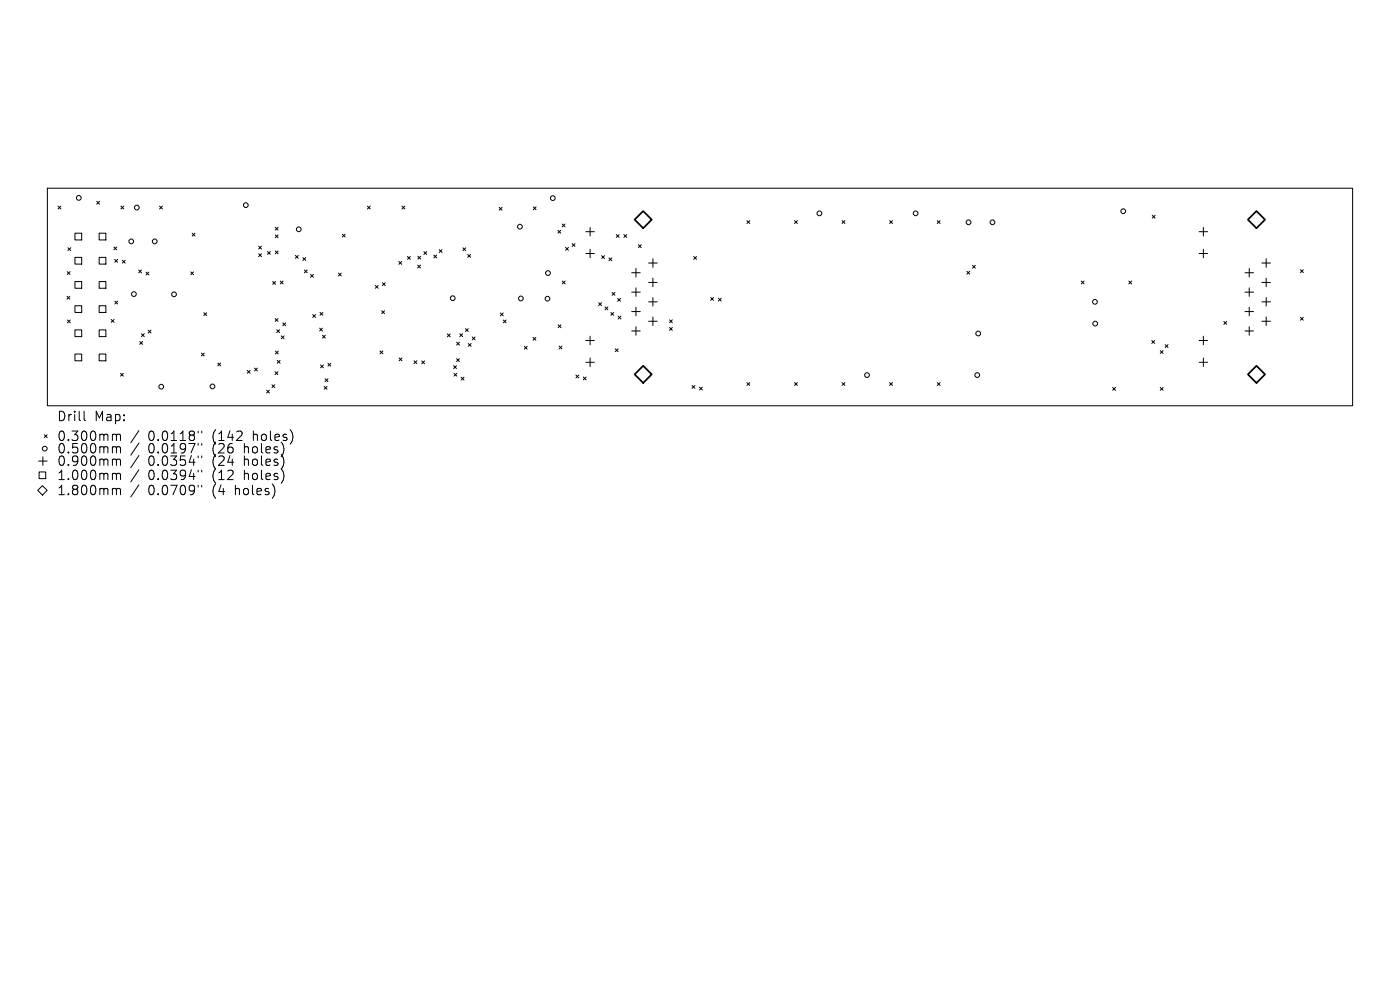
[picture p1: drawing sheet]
<svg xmlns="http://www.w3.org/2000/svg" width="297mm" height="210mm" viewBox="0 0 297 210" stroke-linecap="round" stroke-linejoin="round" font-family="sans-serif">
<defs><g id="words">
<g font-size="2.8">
<text x="12" y="89.6">Drill</text>
<text x="20" y="89.6">Map:</text>
<text x="12" y="93.8">0.300mm</text>
<text x="31.4" y="93.8">0.0118&quot;</text>
<text x="45.2" y="93.8">(142</text>
<text x="53.9" y="93.8">holes)</text>
<text x="12" y="96.5">0.500mm</text>
<text x="12" y="99.1">0.900mm</text>
<text x="31.4" y="96.5">0.0197&quot;</text>
<text x="31.4" y="99.1">0.0354&quot;</text>
<text x="45.2" y="96.5">(26</text>
<text x="45.2" y="99.1">(24</text>
<text x="52" y="96.5">holes)</text>
<text x="52" y="99.1">holes)</text>
<text x="12" y="102.1">1.000mm</text>
<text x="12" y="105.3">1.800mm</text>
<text x="31.4" y="102.1">0.0394&quot;</text>
<text x="31.4" y="105.3">0.0709&quot;</text>
<text x="45.2" y="102.1">(12</text>
<text x="45.2" y="105.3">(4</text>
<text x="50.1" y="105.3">holes)</text>
<text x="52" y="102.1">holes)</text>
</g>
</g></defs>
<g fill="none" stroke="#000" stroke-width=".21">
<path d="M10.1 39.9h276.9v46.2h-276.9zM12.3 43.7l.6 .6M12.9 43.7l-.6 .6M14.3 57.6l.6 .6M14.4 52.5l.6 .7M14.9 57.6l-.6 .6M15 52.5l-.6 .7M15.9 49.5h1.4v1.4h-1.4zM15.9 54.6h1.4v1.4h-1.4zM15.9 59.7h1.4v1.5h-1.4zM20.5 42.7l.6 .6M21 49.5h1.5v1.4h-1.5z"/>
<path d="M21 54.6h1.5v1.4h-1.5zM21 59.7h1.5v1.5h-1.5zM21.1 42.7l-.6 .6M24.2 52.4l.6 .6M24.3 55l.7 .6M24.8 52.4l-.6 .6M25 55l-.7 .6M25.6 43.7l.6 .6M26 55.2l.6 .6M26.2 43.7l-.6 .6M26.6 55.2l-.6 .6M29.4 57.3l.6 .6"/>
<path d="M30 57.3l-.6 .6M31 57.7l.6 .6M31.6 57.7l-.6 .6M33.8 43.7l.7 .6M34.5 43.7l-.7 .6M40.5 57.7l.6 .6M40.8 49.5l.6 .6M41.1 57.7l-.6 .6M41.4 49.5l-.6 .6M54.9 52.2l.6 .6M54.9 53.8l.6 .6M55.5 52.2l-.6 .6"/>
<path d="M55.5 53.8l-.6 .6M56.8 53.4l.6 .6M57.4 53.4l-.6 .6M57.8 59.7l.7 .6M58.4 48.2l.6 .6M58.4 49.8l.6 .6M58.4 53.2l.6 .6M58.5 59.7l-.7 .6M59 48.2l-.6 .6M59 49.8l-.6 .6M59 53.2l-.6 .6M59.5 59.6l.6 .6"/>
<path d="M60.1 59.6l-.6 .6M62.7 54.2l.6 .6M63.3 54.2l-.6 .6M64.3 54.6l.6 .7M64.6 57.3l.6 .6M64.9 54.6l-.6 .7M65.2 57.3l-.6 .6M65.9 58.2l.6 .6M66.5 58.2l-.6 .6M71.8 57.9l.6 .6M72.4 57.9l-.6 .6M72.6 49.7l.6 .6"/>
<path d="M73.2 49.7l-.6 .6M77.9 43.7l.7 .6M78.6 43.7l-.7 .6M81.1 60l.6 .6M81.7 60l-.6 .6M84.6 55.5l.6 .6M85.2 55.5l-.6 .6M85.3 43.7l.6 .6M85.9 43.7l-.6 .6M86.4 54.4l.7 .6M87.1 54.4l-.7 .6M88.6 56.2l.6 .6"/>
<path d="M88.6 54.4l.6 .6M89.2 56.2l-.6 .6M89.2 54.4l-.6 .6M89.9 53.4l.6 .6M90.5 53.4l-.6 .6M92 54.1l.6 .6M92.6 54.1l-.6 .6M93.2 53l.6 .6M93.8 53l-.6 .6M98.2 52.6l.6 .6M98.8 52.6l-.6 .6M99.2 54l.6 .6"/>
<path d="M99.8 54l-.6 .6M105.9 44l.6 .6M106.5 44l-.6 .6M113.1 43.9l.6 .6M113.7 43.9l-.6 .6M118.4 48.9l.6 .6M119 48.9l-.6 .6M119.3 47.5l.6 .6M119.3 59.6l.6 .6M119.9 47.5l-.6 .6M119.9 59.6l-.6 .6M120 52.5l.6 .6"/>
<path d="M120.6 52.5l-.6 .6M121.4 51.7l.6 .6M122 51.7l-.6 .6M124.3 49.2h1.8M124.3 53.8h1.8M125.2 48.2v1.9M125.2 52.9v1.8M127.6 54.2l.6 .6M128.2 54.2l-.6 .6M129.2 54.7l.6 .6M129.8 54.7l-.6 .6M130.7 49.8l.6 .6"/>
<path d="M131.3 49.8l-.6 .6M132.4 49.8l.6 .6M133 49.8l-.6 .6M134 57.9h1.8M134.9 56.9v1.9M135.4 51.9l.6 .6M136 51.9l-.6 .6M137.6 55.8h1.8M137.6 59.9h1.8M138.5 54.9v1.8M138.5 59v1.8M147.2 54.4l.6 .6"/>
<path d="M147.8 54.4l-.6 .6M158.5 46.8l.6 .6M159.1 46.8l-.6 .6M168.5 46.8l.7 .6M169.2 46.8l-.7 .6M178.6 46.8l.6 .6M179.2 46.8l-.6 .6M188.7 46.8l.6 .6M189.3 46.8l-.6 .6M198.8 46.8l.6 .6M199.4 46.8l-.6 .6M205.1 57.6l.6 .6"/>
<path d="M205.7 57.6l-.6 .6M206.3 56.3l.6 .6M206.9 56.3l-.6 .6M229.4 59.6l.6 .6M230 59.6l-.6 .6M239.5 59.6l.6 .6M240.1 59.6l-.6 .6M244.4 45.7l.7 .6M245.1 45.7l-.7 .6M254.4 49.2h1.8M254.4 53.8h1.8M255.3 48.2v1.9"/>
<path d="M255.3 52.9v1.8M264.1 57.9h1.8M265 56.9v1.9M267.7 55.8h1.8M267.7 59.9h1.8M268.6 54.9v1.8M268.6 59v1.8M275.9 57.2l.6 .6M276.5 57.2l-.6 .6M14.2 62.9l.6 .6M14.3 67.9l.6 .6M14.8 62.9l-.6 .6"/>
<path d="M14.9 67.9l-.6 .6M15.9 64.9h1.4v1.4h-1.4zM15.9 70h1.4v1.4h-1.4zM15.9 75.1h1.4v1.4h-1.4zM21 64.9h1.5v1.4h-1.5zM21 70h1.5v1.4h-1.5zM21 75.1h1.5v1.4h-1.5zM23.6 67.8l.6 .6M24.2 67.8l-.6 .6M24.4 63.9l.6 .6M25 63.9l-.6 .6M25.6 79.2l.6 .6"/>
<path d="M26.2 79.2l-.6 .6M29.6 72.4l.6 .6M30 70.8l.6 .6M30.2 72.4l-.6 .6M30.6 70.8l-.6 .6M31.4 70l.6 .6M32 70l-.6 .6M42.7 74.9l.6 .6M43.2 66.3l.6 .6M43.3 74.9l-.6 .6M43.8 66.3l-.6 .6M46.2 77l.6 .6"/>
<path d="M46.8 77l-.6 .6M52.5 78.6l.6 .6M53.1 78.6l-.6 .6M54 78.1l.6 .6M54.6 78.1l-.6 .6M58.3 78.9l.7 .6M58.4 67.6l.6 .6M58.4 74.5l.6 .6M58.7 69.9l.6 .7M58.8 76.4l.6 .7M59 78.9l-.7 .6M59 67.6l-.6 .6"/>
<path d="M59 74.5l-.6 .6M59.3 69.9l-.6 .7M59.4 76.4l-.6 .7M59.7 71.3l.6 .6M60 68.5l.6 .6M60.3 71.3l-.6 .6M60.6 68.5l-.6 .6M66.3 66.7l.6 .6M66.9 66.7l-.6 .6M67.8 69.6l.6 .6M67.9 66.3l.6 .6M68 77.4l.6 .6"/>
<path d="M68.4 71.1l.6 .6M68.4 69.6l-.6 .6M68.5 66.3l-.6 .6M68.6 77.4l-.6 .6M69 71.1l-.6 .6M69.6 77.1l.6 .6M70.2 77.1l-.6 .6M79.6 60.5l.6 .7M80.2 60.5l-.6 .7M80.6 74.4l.6 .6M81 65.9l.6 .6M81.2 74.4l-.6 .6"/>
<path d="M81.6 65.9l-.6 .6M84.7 75.9l.6 .6M85.3 75.9l-.6 .6M87.8 76.5l.6 .6M88.4 76.5l-.6 .6M89.5 76.6l.6 .6M90.1 76.6l-.6 .6M94.9 70.8l.6 .6M95.5 70.8l-.6 .6M96.2 77.6l.6 .6M96.3 79.2l.6 .6M96.8 77.6l-.6 .6"/>
<path d="M96.9 76.1l.6 .6M96.9 72.6l.6 .6M96.9 79.2l-.6 .6M97.5 76.1l-.6 .6M97.5 72.6l-.6 .6M97.5 70.8l.6 .6M98.1 70.8l-.6 .6M98.7 69.7l.6 .6M99.3 72.9l.6 .6M99.3 69.7l-.6 .6M99.9 72.9l-.6 .6M100.2 71.5l.6 .6"/>
<path d="M100.8 71.5l-.6 .6M106.2 66.4l.6 .6M106.8 66.4l-.6 .6M106.8 67.9l.6 .6M107.4 67.9l-.6 .6M111.2 73.5l.6 .6M111.8 73.5l-.6 .6M113.1 71.6l.6 .6M113.7 71.6l-.6 .6M118.4 68.9l.6 .6M118.6 73.4l.6 .6M119 68.9l-.6 .6"/>
<path d="M119.2 73.4l-.6 .6M122.2 79.6l.6 .6M122.8 79.6l-.6 .6M123.7 80l.6 .6M124.3 72.2h1.8M124.3 76.9h1.8M124.3 80l-.6 .6M125.2 71.3v1.8M125.2 75.9v1.9M127 64.2l.6 .6M127.6 64.2l-.6 .6M128.4 65.1l.6 .6"/>
<path d="M129 65.1l-.6 .6M129.6 66.3l.6 .6M129.8 62l.6 .6M130.2 66.3l-.6 .6M130.4 62l-.6 .6M130.5 74l.6 .6M131 63.3l.6 .6M131.1 67.1l.6 .6M131.1 74l-.6 .6M131.6 63.3l-.6 .6M131.7 67.1l-.6 .6M134 62h1.8"/>
<path d="M134 66.1h1.8M134 70.2h1.8M134.9 61.1v1.8M134.9 65.2v1.8M134.9 69.3v1.8M137.6 64h1.8M137.6 68.2h1.8M138.5 63.1v1.8M138.5 67.2v1.9M142 67.9l.6 .6M142 69.5l.6 .6M142.6 67.9l-.6 .6"/>
<path d="M142.6 69.5l-.6 .6M150.8 63.1l.6 .6M151.4 63.1l-.6 .6M152.4 63.3l.6 .6M153 63.3l-.6 .6M244.3 72.2l.7 .6M245 72.2l-.7 .6M246.1 74.4l.6 .6M246.7 74.4l-.6 .6M247.2 73.1l.6 .6M247.8 73.1l-.6 .6M254.4 72.2h1.8"/>
<path d="M254.4 76.9h1.8M255.3 71.3v1.8M255.3 75.9v1.9M259.6 68.2l.6 .6M260.2 68.2l-.6 .6M264.1 62h1.8M264.1 66.1h1.8M264.1 70.2h1.8M265 61.1v1.8M265 65.2v1.8M265 69.3v1.8M267.7 64h1.8"/>
<path d="M267.7 68.2h1.8M268.6 63.1v1.8M268.6 67.2v1.9M275.9 67.3l.6 .6M276.5 67.3l-.6 .6M8.2 97.8h1.8M9.1 96.9v1.8M9.4 92.2l.6 .6M10 92.2l-.6 .6M17.8 87.2v1.8l.3 .2M24.1 92.1h.3l.3 .3M24.1 94.7l.5 .1 .1 .2"/>
<path d="M24.1 97.4h.3l.3 .3M24.7 92.4l.3-.3 .5 .1 .1 1.2M24.7 92.4v1M24.7 95v1.1M24.7 97.7v1M24.7 95l.3-.3 .5 .1 .1 1.3M24.7 97.7l.3-.3 .5 .1 .1 1.2M29.5 91.3l-1.7 2.6M29.5 94l-1.7 2.6M29.5 96.6l-1.7 2.6M29.5 99.6l-1.7 2.6M42 91.4v.4"/>
<path d="M42 94.1v.4M42 96.7v.4M42 99.7v.4M42.8 91.4v.4M42.8 94.1v.4M42.8 96.7v.4M42.8 99.7v.4M56.6 82.8l.6 .6M57.2 82.8l-.6 .6M57.7 81.6l.6 .6M58.3 81.6l-.6 .6M68.8 82l.6 .6"/>
<path d="M69 80.4l.6 .6M69.4 82l-.6 .6M69.6 80.4l-.6 .6M97.8 80l.6 .6M98.4 80l-.6 .6M146.8 81.8l.6 .6M147.4 81.8l-.6 .6M148.4 82.1l.6 .6M149 82.1l-.6 .6M158.5 81.2l.6 .6M159.1 81.2l-.6 .6M168.5 81.2l.7 .6"/>
<path d="M169.2 81.2l-.7 .6M178.6 81.2l.6 .6M179.2 81.2l-.6 .6M188.7 81.2l.6 .6M189.3 81.2l-.6 .6M198.8 81.2l.6 .6M199.4 81.2l-.6 .6M236 82.2l.7 .6M236.7 82.2l-.7 .6M246.1 82.2l.6 .6M246.7 82.2l-.6 .6M8.3 100.1h1.4v1.4h-1.4z"/>
<path d="M9 103l1 1-1 1-1-1zM24.1 100.4h.3l.3 .3M24.1 103.6h.3l.3 .3M24.7 100.7v1M24.7 103.9v1M24.7 100.7l.3-.3 .5 .1 .1 1.2M24.7 103.9l.3-.3 .5 .1 .1 1.2M29.5 102.8l-1.7 2.6M42 102.9v.4M42.8 102.9v.4"/>
<circle cx="16.7" cy="42" r=".5"/>
<circle cx="27.8" cy="51.2" r=".5"/>
<circle cx="29" cy="44" r=".5"/>
<circle cx="32.8" cy="51.2" r=".5"/>
<circle cx="52.1" cy="43.5" r=".5"/>
<circle cx="63.4" cy="48.6" r=".5"/>
<circle cx="110.3" cy="48.1" r=".5"/>
<circle cx="116.2" cy="57.9" r=".5"/>
<circle cx="117.3" cy="42" r=".5"/>
<circle cx="173.8" cy="45.3" r=".5"/>
<circle cx="194.2" cy="45.3" r=".5"/>
<circle cx="205.5" cy="47.2" r=".5"/>
<circle cx="210.5" cy="47.2" r=".5"/>
<circle cx="238.3" cy="44.8" r=".5"/>
<circle cx="28.4" cy="62.4" r=".5"/>
<circle cx="36.9" cy="62.4" r=".5"/>
<circle cx="96" cy="63.3" r=".5"/>
<circle cx="110.5" cy="63.3" r=".5"/>
<circle cx="116.1" cy="63.4" r=".5"/>
<circle cx="183.9" cy="79.6" r=".5"/>
<circle cx="207.3" cy="79.6" r=".5"/>
<circle cx="207.5" cy="70.7" r=".5"/>
<circle cx="232.3" cy="64" r=".5"/>
<circle cx="232.3" cy="68.6" r=".5"/>
<circle cx="9.5" cy="95.2" r=".5"/>
<circle cx="34.2" cy="82" r=".5"/>
<circle cx="45.1" cy="82" r=".5"/>
</g>
<path d="M136.4 44.8l1.9 1.8-1.9 1.8-1.8-1.8zM266.6 44.8l1.8 1.8-1.8 1.8-1.9-1.8zM136.4 77.6l1.9 1.8-1.9 1.8-1.8-1.8zM266.6 77.6l1.8 1.8-1.8 1.8-1.9-1.8z" fill="none" stroke="#000" stroke-width=".36"/>
<use href="#words"/>
</svg>
